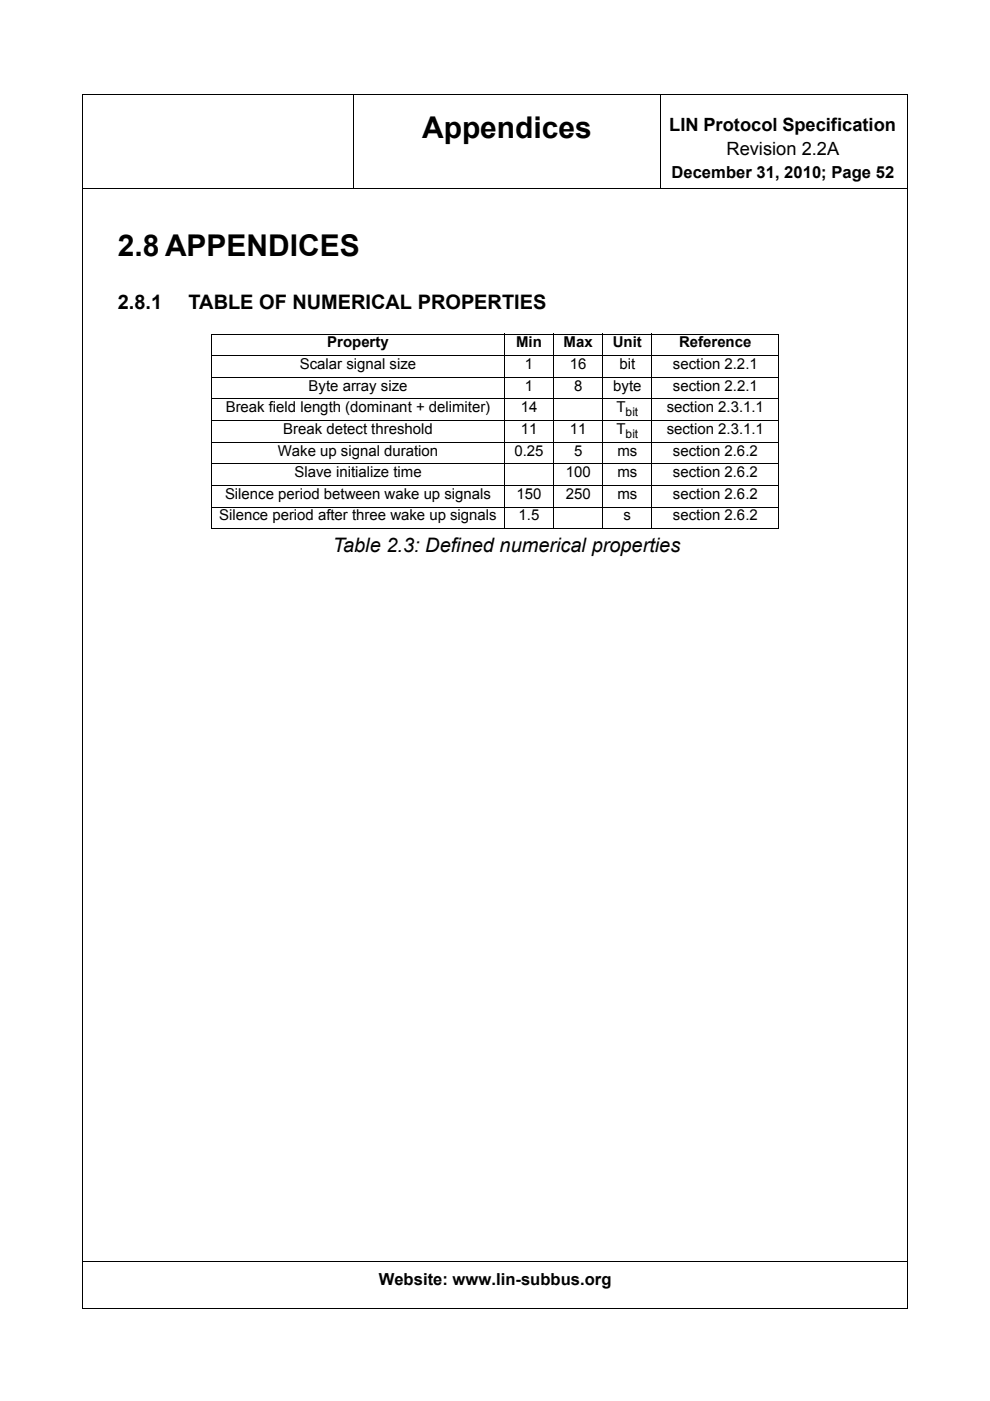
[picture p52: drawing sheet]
<svg xmlns="http://www.w3.org/2000/svg" width="210mm" height="297mm" viewBox="0 0 210 297" stroke-linecap="round" stroke-linejoin="round" font-family="sans-serif">
<defs><g id="words">
<g font-size="6.3">
<text x="89.5" y="29.3">Appendices</text>
<text x="25" y="54.3">2.8 APPENDICES</text>
</g>
<g font-size="4.2">
<text x="25" y="65.5">2.8.1</text>
<text x="40" y="65.5">TABLE OF NUMERICAL PROPERTIES</text>
<text x="70.6" y="117.1">Table 2.3: Defined numerical properties</text>
</g>
<g font-size="3.9">
<text x="141.9" y="27.8">LIN Protocol Specification</text>
<text x="154" y="32.8">Revision 2.2A</text>
</g>
<g font-size="3.5">
<text x="142.4" y="37.7">December 31, 2010; Page 52</text>
<text x="80.3" y="272.4">Website: www.lin-subbus.org</text>
</g>
<g font-size="3.2">
<text x="69.4" y="73.6">Property</text>
<text x="109.4" y="73.6">Min</text>
<text x="119.5" y="73.6">Max</text>
<text x="129.9" y="73.6">Unit</text>
<text x="144" y="73.6">Reference</text>
<text x="63.6" y="78.2">Scalar signal size</text>
<text x="65.4" y="82.8">Byte array size</text>
<text x="111.3" y="78.2">1</text>
<text x="111.3" y="82.8">1</text>
<text x="120.8" y="78.2">16</text>
<text x="121.7" y="82.8">8</text>
<text x="130" y="82.8">byte</text>
<text x="131.3" y="78.2">bit</text>
<text x="142.7" y="78.2">section 2.2.1</text>
<text x="142.7" y="82.8">section 2.2.1</text>
<text x="47.9" y="87.4">Break field length (dominant + delimiter)</text>
<text x="110.4" y="87.4">14</text>
<text x="130.7" y="87.4">T</text>
<text x="141.4" y="87.4">section 2.3.1.1</text>
<text x="60" y="92">Break detect threshold</text>
<text x="110.4" y="92">11</text>
<text x="120.8" y="92">11</text>
<text x="130.7" y="92">T</text>
<text x="141.4" y="92">section 2.3.1.1</text>
<text x="58.9" y="96.6">Wake up signal duration</text>
<text x="62.4" y="101.2">Slave initialize time</text>
<text x="109.1" y="96.6">0.25</text>
<text x="119.9" y="101.2">100</text>
<text x="121.7" y="96.6">5</text>
<text x="130.9" y="96.6">ms</text>
<text x="130.9" y="101.2">ms</text>
<text x="142.7" y="96.6">section 2.6.2</text>
<text x="142.7" y="101.2">section 2.6.2</text>
<text x="47.7" y="105.8">Silence period between wake up signals</text>
<text x="109.5" y="105.8">150</text>
<text x="120" y="105.8">250</text>
<text x="130.9" y="105.8">ms</text>
<text x="142.7" y="105.8">section 2.6.2</text>
<text x="46.5" y="110.3">Silence period after three wake up signals</text>
<text x="110" y="110.3">1.5</text>
<text x="132.2" y="110.3">s</text>
<text x="142.7" y="110.3">section 2.6.2</text>
</g>
<g font-size="2.5">
<text x="132.7" y="88.2">bit</text>
<text x="132.7" y="92.8">bit</text>
</g>
</g></defs>
<g fill="none" stroke="#000" stroke-width=".21">
<path d="M17.5 19.9v257.6M17.5 20h175.1M75 20v20.1M140 20v20.1M192.5 20v257.6M17.5 40h175.1M44.8 70.8h120.4M44.8 75.4h120.4M44.8 80h120.4M44.9 70.9v41.1M107 70.7v41.5M117.4 70.7v41.5"/>
<path d="M127.8 70.7v41.5M138.2 70.7v41.5M165.1 70.9v41.1M44.8 84.6h120.4M44.8 89.2h120.4M44.8 93.8h120.4M44.8 98.3h120.4M44.8 102.9h120.4M44.8 107.5h120.4M44.8 112.1h120.4M17.4 277.5h175.1M17.5 267.5h175.1"/>
</g>
<path d="M74.9 19.9l.2 .1zM139.9 19.9l.2 .1zM17.4 39.9l.1 .2zM17.4 267.4l.1 .2z" fill="#000"/>
<use href="#words"/>
</svg>
